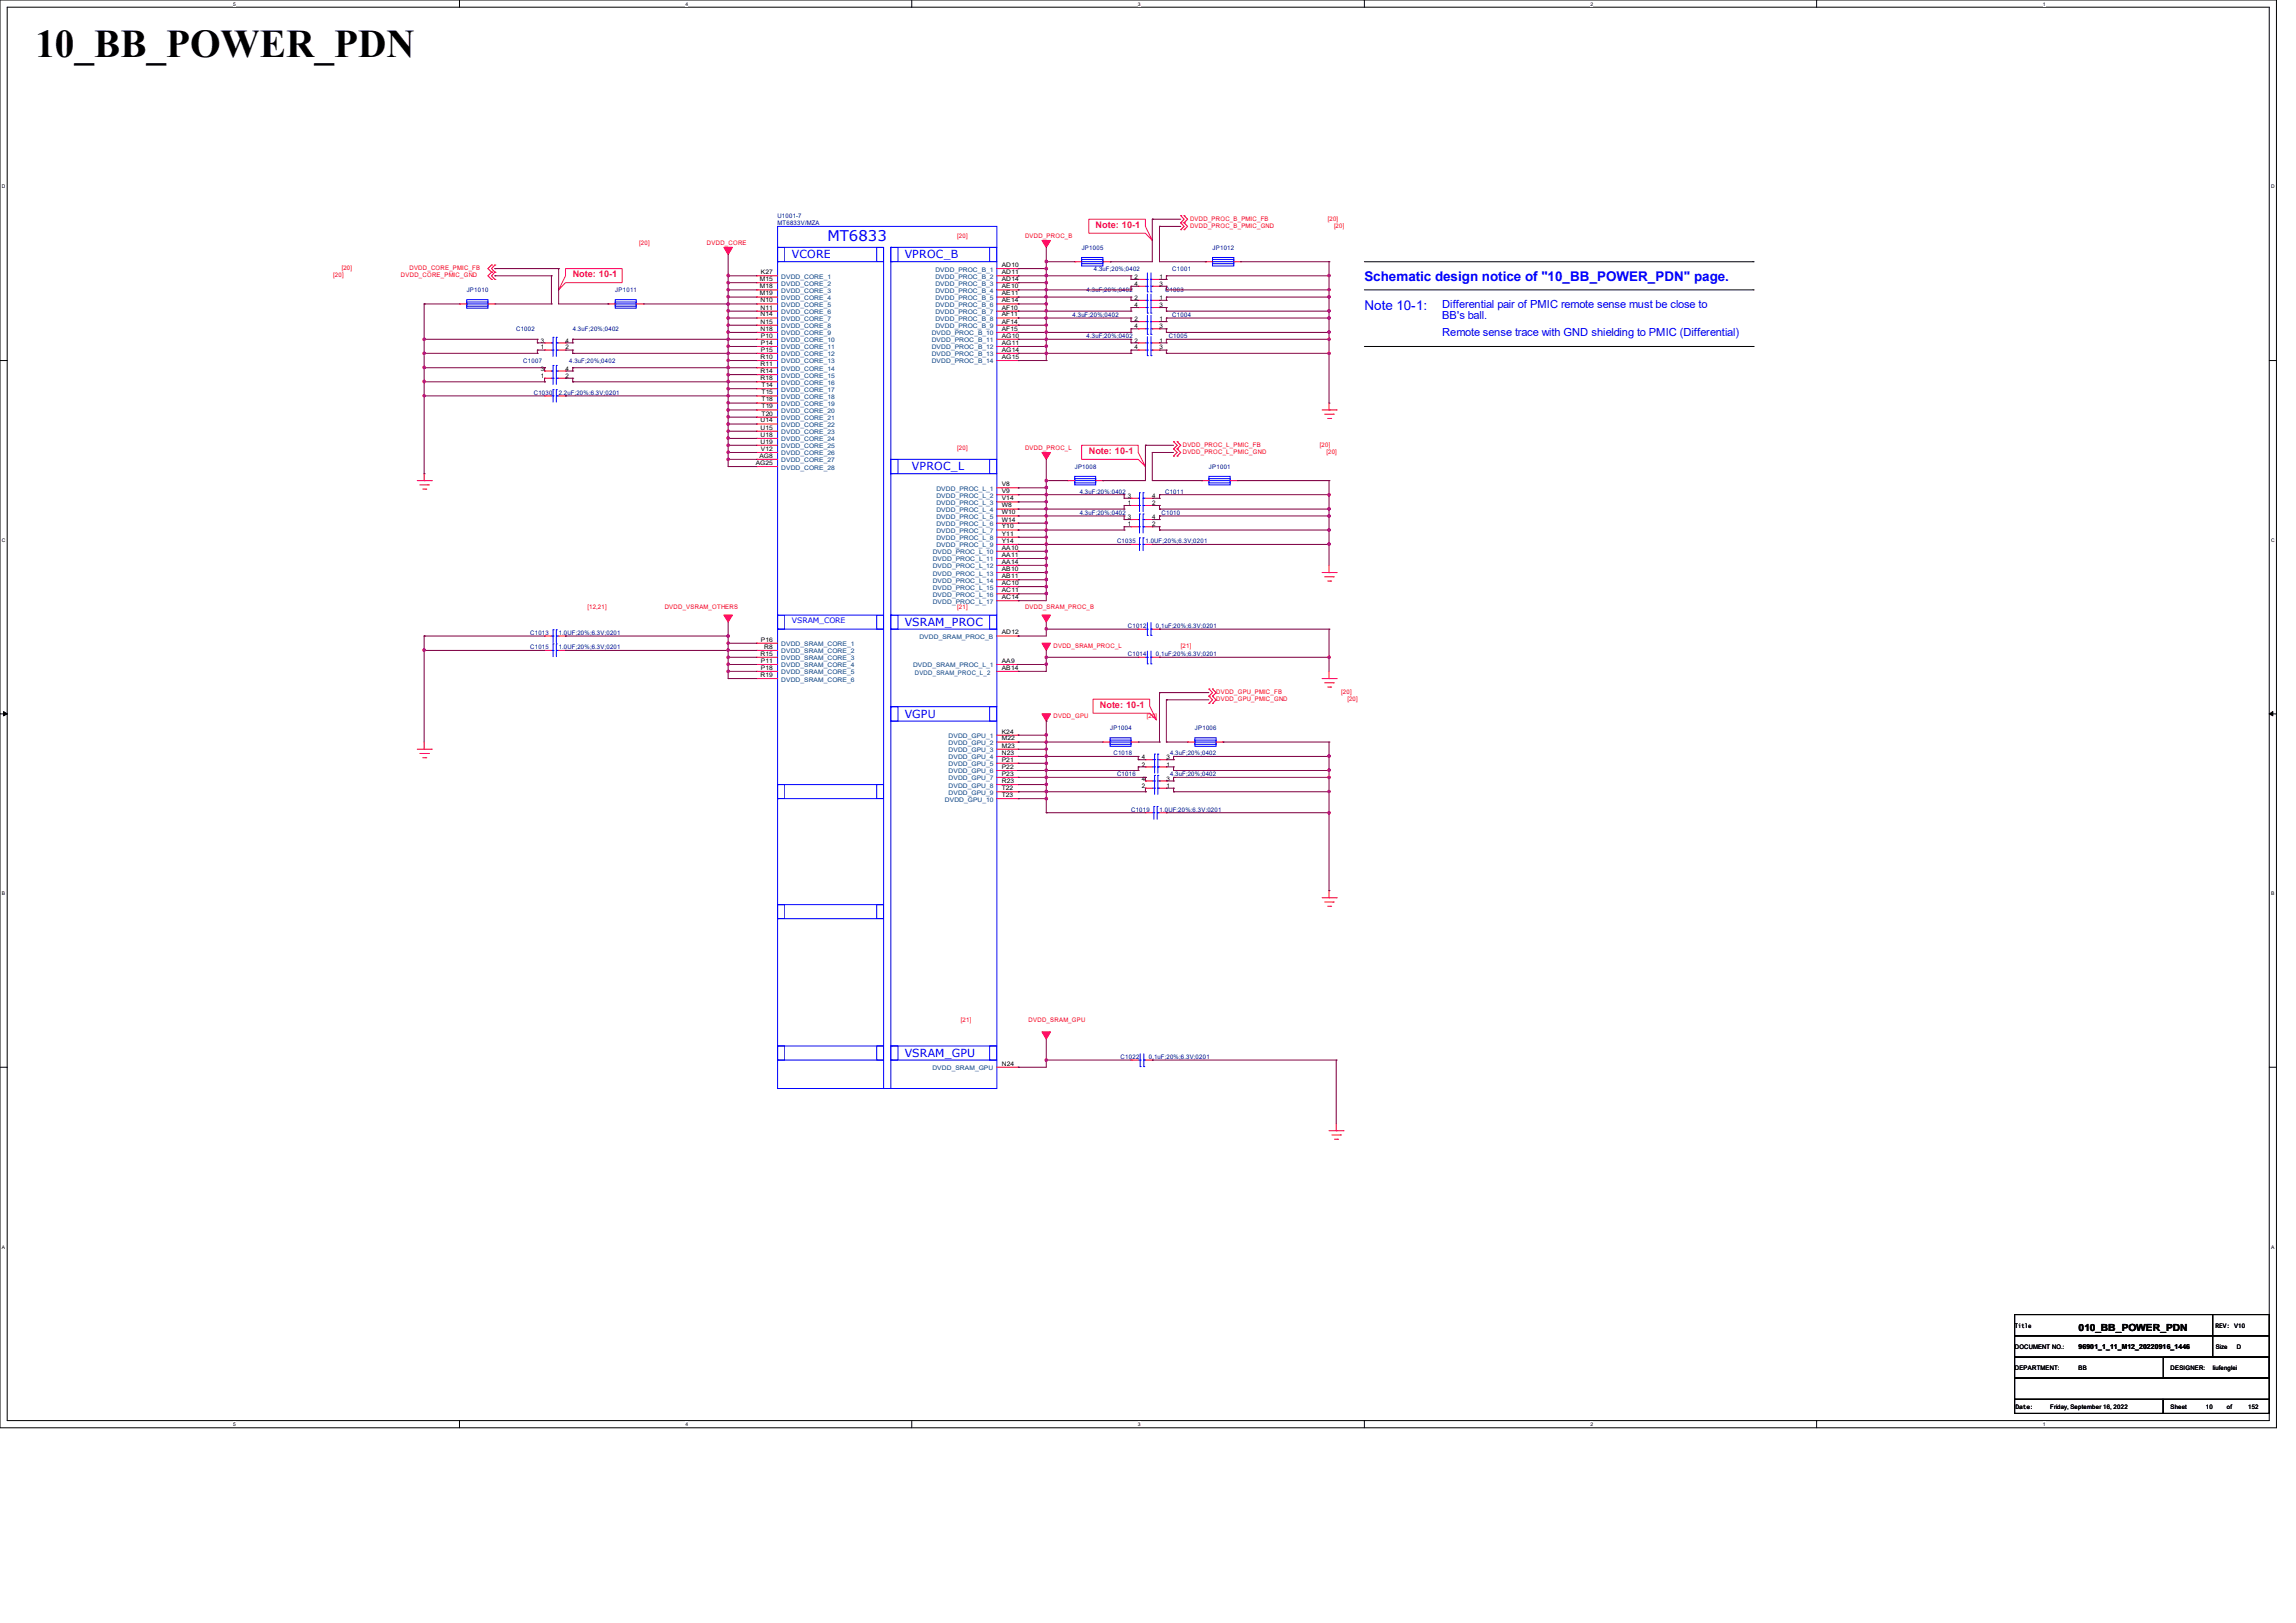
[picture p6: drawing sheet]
<svg xmlns="http://www.w3.org/2000/svg" width="297mm" height="210mm" viewBox="0 0 297 210" stroke-linecap="round" stroke-linejoin="round" font-family="sans-serif">
<defs><g id="words">
<text font-size="5.1" x="4.6" y="7.4">10_BB_POWER_PDN</text>
<text font-size="1.9" fill="#00f" x="107" y="31.2">MT6833</text>
<g font-size="1.7" fill="#00f">
<text x="176.5" y="36.4">Schematic design notice of &quot;10_BB_POWER_PDN&quot; page.</text>
<text x="176.5" y="40">Note 10-1:</text>
</g>
<g font-size="1.4" fill="#00f">
<text x="102.4" y="33.4">VCORE</text>
<text x="117" y="33.4">VPROC_B</text>
<text x="186.6" y="39.8">Differential pair of PMIC remote sense must be close to</text>
<text x="186.6" y="41.3">BB's ball.</text>
<text x="186.6" y="43.4">Remote sense trace with GND shielding to PMIC (Differential)</text>
<text x="118" y="60.9">VPROC_L</text>
<text x="117" y="81">VSRAM_PROC</text>
<text x="117" y="92.9">VGPU</text>
<text x="117" y="136.8">VSRAM_GPU</text>
</g>
<text font-size="1.3" x="268.9" y="172.2">010_BB_POWER_PDN</text>
<g font-size="1.2" fill="#ff0080">
<text x="141.7" y="29.5">Note: 10-1</text>
<text x="74.1" y="35.9">Note: 10-1</text>
<text x="140.8" y="58.7">Note: 10-1</text>
<text x="142.3" y="91.6">Note: 10-1</text>
</g>
<text font-size="1" fill="#00f" x="102.4" y="80.6">VSRAM_CORE</text>
<text font-size=".9" x="268.9" y="174.5">96901_1_11_M12_20220916_1446</text>
<g font-size=".8" fill="#000080">
<text x="100.6" y="28.2">U1001-7</text>
<text x="100.6" y="29.1">MT6833V/MZA</text>
<text x="139.9" y="32.3">JP1005</text>
<text x="141.5" y="35.1">4.3uF;20%;0402</text>
<text x="151.6" y="35.1">C1001</text>
<text x="156.9" y="32.3">JP1012</text>
<text x="60.4" y="37.8">JP1010</text>
<text x="79.6" y="37.8">JP1011</text>
<text x="138.7" y="41">4.3uF;20%;0402</text>
<text x="140.6" y="37.8">4.3uF;20%;0402</text>
<text x="150.7" y="37.8">C1003</text>
<text x="151.6" y="41">C1004</text>
<text x="66.8" y="42.8">C1002</text>
<text x="67.7" y="46.9">C1007</text>
<text x="73.6" y="46.9">4.3uF;20%;0402</text>
<text x="74.1" y="42.8">4.3uF;20%;0402</text>
<text x="140.6" y="43.8">4.3uF;20%;0402</text>
<text x="151.2" y="43.8">C1005</text>
<text x="69.1" y="51.1">C1030</text>
<text x="72.3" y="51.1">2.2uF;20%;6.3V;0201</text>
<text x="139" y="60.7">JP1008</text>
<text x="139.7" y="63.9">4.3uF;20%;0402</text>
<text x="150.7" y="63.9">C1011</text>
<text x="156.4" y="60.7">JP1001</text>
<text x="139.7" y="66.6">4.3uF;20%;0402</text>
<text x="144.5" y="70.3">C1035</text>
<text x="148.2" y="70.3">1.0UF;20%;6.3V;0201</text>
<text x="150.3" y="66.6">C1010</text>
<text x="68.6" y="82.2">C1013</text>
<text x="68.6" y="84">C1015</text>
<text x="72.3" y="82.2">1.0UF;20%;6.3V;0201</text>
<text x="72.3" y="84">1.0UF;20%;6.3V;0201</text>
<text x="145.9" y="81.2">C1012</text>
<text x="149.5" y="81.2">0.1uF;20%;6.3V;0201</text>
<text x="145.9" y="84.9">C1014</text>
<text x="149.5" y="84.9">0.1uF;20%;6.3V;0201</text>
<text x="143.6" y="94.5">JP1004</text>
<text x="154.6" y="94.5">JP1006</text>
<text x="144" y="97.7">C1018</text>
<text x="144.5" y="100.5">C1016</text>
<text x="151.4" y="97.7">4.3uF;20%;0402</text>
<text x="151.4" y="100.5">4.3uF;20%;0402</text>
<text x="146.3" y="105">C1019</text>
<text x="150" y="105">1.0UF;20%;6.3V;0201</text>
<text x="145" y="137">C1022</text>
<text x="148.6" y="137">0.1uF;20%;6.3V;0201</text>
</g>
<g font-size=".8" fill="#f00">
<text x="153.9" y="28.6">DVDD_PROC_B_PMIC_FB</text>
<text x="153.9" y="29.5">DVDD_PROC_B_PMIC_GND</text>
<text x="171.8" y="28.6">[20]</text>
<text x="172.6" y="29.5">[20]</text>
<text x="43.1" y="35.9">[20]</text>
<text x="44.2" y="35">[20]</text>
<text x="51.9" y="35.9">DVDD_CORE_PMIC_GND</text>
<text x="53" y="35">DVDD_CORE_PMIC_FB</text>
<text x="82.7" y="31.7">[20]</text>
<text x="91.4" y="31.7">DVDD_CORE</text>
<text x="123.8" y="30.8">[20]</text>
<text x="132.6" y="30.8">DVDD_PROC_B</text>
<text x="123.8" y="58.2">[20]</text>
<text x="132.6" y="58.2">DVDD_PROC_L</text>
<text x="153" y="57.8">DVDD_PROC_L_PMIC_FB</text>
<text x="153" y="58.8">DVDD_PROC_L_PMIC_GND</text>
<text x="170.7" y="57.8">[20]</text>
<text x="171.6" y="58.8">[20]</text>
<text x="76" y="78.8">[12,21]</text>
<text x="86" y="78.8">DVDD_VSRAM_OTHERS</text>
<text x="123.8" y="78.8">[21]</text>
<text x="132.6" y="78.8">DVDD_SRAM_PROC_B</text>
<text x="136.3" y="83.8">DVDD_SRAM_PROC_L</text>
<text x="152.7" y="83.8">[21]</text>
<text x="157.3" y="89.8">DVDD_GPU_PMIC_FB</text>
<text x="173.5" y="89.8">[20]</text>
<text x="136.3" y="93">DVDD_GPU</text>
<text x="148.3" y="93">[20]</text>
<text x="157.3" y="90.8">DVDD_GPU_PMIC_GND</text>
<text x="174.3" y="90.8">[20]</text>
<text x="124.3" y="132.2">[21]</text>
<text x="133.1" y="132.2">DVDD_SRAM_GPU</text>
</g>
<g font-size=".8">
<text x="98.4" y="35.5">K27</text>
<text x="129.6" y="34.5">AD10</text>
<text x="129.6" y="35.5">AD11</text>
<text x="98.3" y="36.4">M15</text>
<text x="98.3" y="37.3">M18</text>
<text x="98.3" y="38.2">M19</text>
<text x="98.4" y="39.1">N10</text>
<text x="98.4" y="40">N11</text>
<text x="98.4" y="40.9">N14</text>
<text x="98.4" y="41.9">N15</text>
<text x="129.6" y="36.4">AD14</text>
<text x="129.6" y="37.3">AE10</text>
<text x="129.6" y="38.2">AE11</text>
<text x="129.6" y="39.1">AE14</text>
<text x="129.6" y="40">AF10</text>
<text x="129.6" y="40.9">AF11</text>
<text x="129.6" y="41.9">AF14</text>
<text x="146.8" y="38.8">2</text>
<text x="146.8" y="39.8">4</text>
<text x="146.8" y="41.6">2</text>
<text x="146.8" y="36.1">2</text>
<text x="146.8" y="37">4</text>
<text x="150" y="38.8">1</text>
<text x="150" y="39.8">3</text>
<text x="150" y="41.6">1</text>
<text x="150" y="36.1">1</text>
<text x="150" y="37">3</text>
<text x="70" y="45.2">1</text>
<text x="70" y="44.3">3</text>
<text x="70" y="48">3</text>
<text x="73.2" y="45.2">2</text>
<text x="73.2" y="44.3">4</text>
<text x="73.2" y="48">4</text>
<text x="98.4" y="42.8">N18</text>
<text x="98.4" y="46.4">R10</text>
<text x="98.4" y="47.4">R11</text>
<text x="98.4" y="43.7">P10</text>
<text x="98.4" y="44.6">P14</text>
<text x="98.4" y="45.5">P15</text>
<text x="129.6" y="43.7">AG10</text>
<text x="129.6" y="44.6">AG11</text>
<text x="129.6" y="45.5">AG14</text>
<text x="129.6" y="42.8">AF15</text>
<text x="129.6" y="46.4">AG15</text>
<text x="146.8" y="44.3">2</text>
<text x="146.8" y="45.2">4</text>
<text x="146.8" y="42.5">4</text>
<text x="150" y="44.3">1</text>
<text x="150" y="45.2">3</text>
<text x="150" y="42.5">3</text>
<text x="70" y="48.9">1</text>
<text x="73.2" y="48.9">2</text>
<text x="98.4" y="48.3">R14</text>
<text x="98.4" y="49.2">R18</text>
<text x="98.5" y="50.1">T14</text>
<text x="98.5" y="51">T15</text>
<text x="98.5" y="51.9">T18</text>
<text x="98.5" y="52.8">T19</text>
<text x="98.5" y="53.8">T20</text>
<text x="98.2" y="59.2">AG8</text>
<text x="98.4" y="54.7">U14</text>
<text x="98.4" y="55.6">U15</text>
<text x="98.4" y="56.5">U18</text>
<text x="98.4" y="57.4">U19</text>
<text x="98.4" y="58.3">V12</text>
<text x="97.8" y="60.2">AG25</text>
<text x="129.6" y="62.9">V8</text>
<text x="129.6" y="63.8">V9</text>
<text x="129.6" y="64.7">V14</text>
<text x="129.6" y="65.7">W8</text>
<text x="145.9" y="65.3">1</text>
<text x="145.9" y="64.4">3</text>
<text x="149.1" y="65.3">2</text>
<text x="149.1" y="64.4">4</text>
<text x="129.6" y="66.5">W10</text>
<text x="129.6" y="67.5">W14</text>
<text x="129.6" y="68.4">Y10</text>
<text x="129.6" y="69.3">Y11</text>
<text x="129.6" y="70.2">Y14</text>
<text x="129.6" y="71.1">AA10</text>
<text x="145.9" y="68.1">1</text>
<text x="145.9" y="67.2">3</text>
<text x="149.1" y="68.1">2</text>
<text x="149.1" y="67.2">4</text>
<text x="129.6" y="72.1">AA11</text>
<text x="129.6" y="76.6">AC11</text>
<text x="129.6" y="72.9">AA14</text>
<text x="129.6" y="73.9">AB10</text>
<text x="129.6" y="74.8">AB11</text>
<text x="129.6" y="77.5">AC14</text>
<text x="129.6" y="75.7">AC10</text>
<text x="98.4" y="83">P16</text>
<text x="98.9" y="83.9">R8</text>
<text x="129.6" y="82.1">AD12</text>
<text x="98.4" y="84.8">R15</text>
<text x="98.4" y="87.6">R19</text>
<text x="98.4" y="85.8">P11</text>
<text x="98.4" y="86.7">P18</text>
<text x="129.6" y="85.8">AA9</text>
<text x="129.6" y="86.7">AB14</text>
<text x="129.6" y="94.9">K24</text>
<text x="129.6" y="95.8">M22</text>
<text x="129.6" y="96.7">M23</text>
<text x="129.6" y="97.7">N23</text>
<text x="129.6" y="99.5">P22</text>
<text x="129.6" y="100.4">P23</text>
<text x="129.6" y="101.3">R23</text>
<text x="129.6" y="98.6">P21</text>
<text x="147.7" y="99.2">2</text>
<text x="147.7" y="98.3">4</text>
<text x="147.7" y="101.9">2</text>
<text x="147.7" y="101">4</text>
<text x="150.9" y="99.2">1</text>
<text x="150.9" y="98.3">3</text>
<text x="150.9" y="101.9">1</text>
<text x="150.9" y="101">3</text>
<text x="129.6" y="102.2">T22</text>
<text x="129.6" y="103.1">T23</text>
<text x="129.6" y="137.9">N24</text>
<text x="260.6" y="171.8">Title</text>
<text x="286.6" y="171.8">REV: V10</text>
<text x="260.6" y="174.5">DOCUMENT NO.:</text>
<text x="260.6" y="177.3">DEPARTMENT:</text>
<text x="268.9" y="177.3">BB</text>
<text x="280.8" y="177.3">DESIGNER:</text>
<text x="286.2" y="177.3">liufenglei</text>
<text x="286.6" y="174.5">Size</text>
<text x="289.4" y="174.5">D</text>
<text x="260.7" y="182.4">Date:</text>
<text x="265.2" y="182.4">Friday, September 16, 2022</text>
<text x="280.8" y="182.4">Sheet</text>
<text x="285.3" y="182.4">10</text>
<text x="288.1" y="182.4">of</text>
<text x="290.8" y="182.4">152</text>
</g>
<g font-size=".8" fill="#004080">
<text x="121" y="35.1">DVDD_PROC_B_1</text>
<text x="101.1" y="36.1">DVDD_CORE_1</text>
<text x="101.1" y="37">DVDD_CORE_2</text>
<text x="101.1" y="37.9">DVDD_CORE_3</text>
<text x="101.1" y="38.8">DVDD_CORE_4</text>
<text x="101.1" y="39.7">DVDD_CORE_5</text>
<text x="101.1" y="40.6">DVDD_CORE_6</text>
<text x="101.1" y="41.5">DVDD_CORE_7</text>
<text x="121" y="36.1">DVDD_PROC_B_2</text>
<text x="121" y="37">DVDD_PROC_B_3</text>
<text x="121" y="37.9">DVDD_PROC_B_4</text>
<text x="121" y="38.8">DVDD_PROC_B_5</text>
<text x="121" y="39.7">DVDD_PROC_B_6</text>
<text x="121" y="40.6">DVDD_PROC_B_7</text>
<text x="121" y="41.5">DVDD_PROC_B_8</text>
<text x="101.1" y="42.5">DVDD_CORE_8</text>
<text x="101.1" y="43.4">DVDD_CORE_9</text>
<text x="101.1" y="44.3">DVDD_CORE_10</text>
<text x="101.1" y="45.2">DVDD_CORE_11</text>
<text x="101.1" y="46.1">DVDD_CORE_12</text>
<text x="101.1" y="47">DVDD_CORE_13</text>
<text x="101.1" y="48">DVDD_CORE_14</text>
<text x="120.5" y="44.3">DVDD_PROC_B_11</text>
<text x="120.5" y="45.2">DVDD_PROC_B_12</text>
<text x="120.5" y="46.1">DVDD_PROC_B_13</text>
<text x="120.5" y="43.4">DVDD_PROC_B_10</text>
<text x="120.5" y="47">DVDD_PROC_B_14</text>
<text x="121" y="42.5">DVDD_PROC_B_9</text>
<text x="101.1" y="48.9">DVDD_CORE_15</text>
<text x="101.1" y="49.8">DVDD_CORE_16</text>
<text x="101.1" y="50.7">DVDD_CORE_17</text>
<text x="101.1" y="51.6">DVDD_CORE_18</text>
<text x="101.1" y="52.5">DVDD_CORE_19</text>
<text x="101.1" y="53.4">DVDD_CORE_20</text>
<text x="101.1" y="55.2">DVDD_CORE_22</text>
<text x="101.1" y="56.2">DVDD_CORE_23</text>
<text x="101.1" y="57.1">DVDD_CORE_24</text>
<text x="101.1" y="58">DVDD_CORE_25</text>
<text x="101.1" y="58.9">DVDD_CORE_26</text>
<text x="101.1" y="59.8">DVDD_CORE_27</text>
<text x="101.1" y="54.4">DVDD_CORE_21</text>
<text x="101.1" y="60.7">DVDD_CORE_28</text>
<text x="121.1" y="63.5">DVDD_PROC_L_1</text>
<text x="121.1" y="64.4">DVDD_PROC_L_2</text>
<text x="121.1" y="65.3">DVDD_PROC_L_3</text>
<text x="120.7" y="71.7">DVDD_PROC_L_10</text>
<text x="121.1" y="66.3">DVDD_PROC_L_4</text>
<text x="121.1" y="67.1">DVDD_PROC_L_5</text>
<text x="121.1" y="68.1">DVDD_PROC_L_6</text>
<text x="121.1" y="69">DVDD_PROC_L_7</text>
<text x="121.1" y="69.9">DVDD_PROC_L_8</text>
<text x="121.1" y="70.8">DVDD_PROC_L_9</text>
<text x="120.7" y="72.6">DVDD_PROC_L_11</text>
<text x="120.7" y="77.2">DVDD_PROC_L_16</text>
<text x="120.7" y="73.5">DVDD_PROC_L_12</text>
<text x="120.7" y="74.5">DVDD_PROC_L_13</text>
<text x="120.7" y="75.4">DVDD_PROC_L_14</text>
<text x="120.7" y="76.3">DVDD_PROC_L_15</text>
<text x="101.1" y="83.6">DVDD_SRAM_CORE_1</text>
<text x="118.9" y="82.7">DVDD_SRAM_PROC_B</text>
<text x="120.7" y="78.1">DVDD_PROC_L_17</text>
<text x="101.1" y="86.4">DVDD_SRAM_CORE_4</text>
<text x="101.1" y="84.5">DVDD_SRAM_CORE_2</text>
<text x="101.1" y="85.4">DVDD_SRAM_CORE_3</text>
<text x="101.1" y="88.2">DVDD_SRAM_CORE_6</text>
<text x="101.1" y="87.2">DVDD_SRAM_CORE_5</text>
<text x="118.1" y="86.4">DVDD_SRAM_PROC_L_1</text>
<text x="118.3" y="87.4">DVDD_SRAM_PROC_L_2</text>
<text x="122.7" y="95.5">DVDD_GPU_1</text>
<text x="122.7" y="96.4">DVDD_GPU_2</text>
<text x="122.7" y="97.3">DVDD_GPU_3</text>
<text x="122.7" y="98.3">DVDD_GPU_4</text>
<text x="122.7" y="100.1">DVDD_GPU_6</text>
<text x="122.7" y="101">DVDD_GPU_7</text>
<text x="122.7" y="101.9">DVDD_GPU_8</text>
<text x="122.7" y="99.1">DVDD_GPU_5</text>
<text x="122.2" y="103.7">DVDD_GPU_10</text>
<text x="122.7" y="102.8">DVDD_GPU_9</text>
<text x="120.6" y="138.5">DVDD_SRAM_GPU</text>
</g>
<g font-size=".6">
<text x="30.2" y=".7">5</text>
<text x="88.7" y=".7">4</text>
<text x="147.2" y=".7">3</text>
<text x="205.7" y=".7">2</text>
<text x="264.2" y=".7">1</text>
<text x=".3" y="24.4">D</text>
<text x="293.8" y="24.4">D</text>
<text x=".3" y="70.1">C</text>
<text x="293.8" y="70.1">C</text>
<text x=".3" y="115.8">B</text>
<text x="293.8" y="115.8">B</text>
<text x=".3" y="161.5">A</text>
<text x="293.8" y="161.5">A</text>
<text x="30.2" y="184.5">5</text>
<text x="88.7" y="184.5">4</text>
<text x="147.2" y="184.5">3</text>
<text x="205.7" y="184.5">2</text>
<text x="264.2" y="184.5">1</text>
</g>
</g></defs>
<path d="M0 0h294.5v184.7h-294.5zM.9 .9h292.6v182.9h-292.6z" fill="none" stroke="#000" stroke-width=".13"/>
<g fill="#fff">
<path d="M30.2 .1h.3v.7h-.3z"/>
<path d="M30.2 183.9h.3v.8h-.3z"/>
</g>
<path d="M59.4 0v.9M59.4 183.8v.9" fill="none" stroke="#000" stroke-width=".13"/>
<g fill="#fff">
<path d="M88.7 .1h.3v.7h-.3z"/>
<path d="M88.7 183.9h.3v.8h-.3z"/>
</g>
<path d="M117.9 0v.9M117.9 183.8v.9" fill="none" stroke="#000" stroke-width=".13"/>
<g fill="#fff">
<path d="M147.2 .1h.3v.7h-.3z"/>
<path d="M147.2 183.9h.3v.8h-.3z"/>
</g>
<path d="M176.5 0v.9M176.5 183.8v.9" fill="none" stroke="#000" stroke-width=".13"/>
<g fill="#fff">
<path d="M205.7 .1h.4v.7h-.4z"/>
<path d="M205.7 183.9h.4v.8h-.4z"/>
</g>
<path d="M235 0v.9M235 183.8v.9" fill="none" stroke="#000" stroke-width=".13"/>
<g fill="#fff">
<path d="M264.2 .1h.4v.7h-.4z"/>
<path d="M264.2 183.9h.4v.8h-.4z"/>
<path d="M.3 23.8h.4v.7h-.4z"/>
<path d="M293.8 23.8h.5v.7h-.5z"/>
<path d="M.3 69.5h.4v.7h-.4z"/>
<path d="M293.8 69.5h.5v.7h-.5z"/>
</g>
<path d="M0 46.7h.9M293.5 46.7h1" fill="none" stroke="#000" stroke-width=".13"/>
<g fill="#fff">
<path d="M.3 115.2h.4v.8h-.4z"/>
<path d="M293.8 115.2h.4v.8h-.4z"/>
</g>
<path d="M0 92.4h.9M293.5 92.4h1" fill="none" stroke="#000" stroke-width=".13"/>
<path d="M.5 92.1l.4 .3-.4 .2zM293.5 92.4l.5-.3v.5z" fill="#000" stroke="#000" stroke-width=".13"/>
<g fill="#fff">
<path d="M.3 161h.3v.7h-.3z"/>
<path d="M293.8 161h.4v.7h-.4z"/>
</g>
<g fill="none" stroke="#000" stroke-width=".13">
<path d="M176.5 33.9h50.3M176.5 37.5h50.3M226.8 33.9h.1M226.8 37.5h.1M176.5 44.8h50.3M226.8 44.8h.1M0 138.1h.9M293.5 138.1h1M260.6 170.1h25.6v2.7h-25.6zM260.6 172.8h25.6v2.8h-25.6zM260.6 178.3h32.9v2.8h-32.9zM260.6 175.6h32.9v2.7h-32.9z"/>
<path d="M279.8 175.6h13.7v2.7h-13.7zM286.2 170.1h7.3v2.7h-7.3zM286.2 172.8h7.3v2.8h-7.3zM260.6 181.1h19.2v1.8h-19.2zM279.8 181.1h13.7v1.8h-13.7z"/>
</g>
<path d="M73.2 34.8h7.3v1.8h-7.3l-.9 .9 .9-1.8zM140.8 28.4h7.4v.9l.9 1.8-.9-.9h-7.4zM139.9 57.6h7.3v.9l1 1.9-1-1h-7.3zM141.4 90.5h7.3v.9l.9 1.8-.9-.9h-7.3z" fill="none" stroke="#ff0080" stroke-width=".13"/>
<g fill="none" stroke="#f00" stroke-width=".13">
<path d="M59.4 39.3h.1M59.4 39.3h1M63.1 39.3h.9M63.6 34.3h.1M63.6 35.2h.1M63.6 36.2h.1M63.6 34.3l-.5 .5 .5 .4M63.6 35.2l-.5 .5 .5 .5M64 34.3h.1M64 35.2h.1M64 36.2h.1M64 39.3h.1"/>
<path d="M64 34.3l-.4 .5 .4 .4M64 35.2l-.4 .5 .4 .5M78.7 39.3h.1M78.7 39.3h.9M82.3 39.3h.9M83.2 39.3h.1M97.9 35.7h.1M97.9 36.6h.1M97.9 37.5h.1M97.9 38.4h.1M97.9 39.3h.1M97.9 39.3h2.7"/>
<path d="M97.9 35.7h2.7M97.9 36.6h2.7M97.9 37.5h2.7M97.9 38.4h2.7M128.9 39.3h2.8M128.9 35.7h2.8M128.9 34.8h2.8M128.9 36.6h2.8M128.9 37.5h2.8M128.9 38.4h2.8M131.7 34.8h.1M131.7 35.7h.1"/>
<path d="M131.7 36.6h.1M131.7 37.5h.1M131.7 38.4h.1M131.7 39.3h.1M139 33.9h.1M139 33.9h.9M142.7 33.9h.9M143.6 33.9h.1M147.2 38.9h.1M147.2 39.8h.1M147.2 36.2h.1M147.2 37h.1"/>
<path d="M147.2 38.9h1M147.2 39.8h1M147.2 36.2h1M147.2 37h1M149.1 38.9h.9M149.1 39.8h.9M149.1 36.2h.9M149.1 37h.9M150 38.9h.1M150 39.8h.1M150 36.2h.1M150 37h.1"/>
<path d="M152.7 28.8h.1M152.7 27.9h.1M152.7 29.7h.1M152.7 27.9l.5 .5-.5 .4M152.7 28.8l.5 .5-.5 .4M153.2 28.8h.1M153.2 27.9h.1M153.2 29.7h.1M153.2 27.9l.4 .5-.4 .4M153.2 28.8l.4 .5-.4 .4M155.9 33.9h.1M155.9 33.9h.9"/>
<path d="M159.6 33.9h.9M160.5 33.9h.1M70.4 51.2h.1M70.4 45.3h.1M70.4 44.4h.1M70.4 48.9h.1M70.4 48h.1M70.4 44.4h.9M70.4 45.3h.9M70.4 51.2h.9M70.4 48.9h.9M70.4 48h.9"/>
<path d="M72.3 44.4h.9M72.3 45.3h.9M72.3 51.2h.9M72.3 48.9h.9M72.3 48h.9M73.2 51.2h.1M73.2 45.3h.1M73.2 44.4h.1M73.2 48.9h.1M73.2 48h.1M97.9 40.3h.1M97.9 41.1h.1"/>
<path d="M97.9 42.1h.1M97.9 43h.1M97.9 43.9h.1M97.9 44.8h.1M97.9 45.7h.1M97.9 46.7h.1M97.9 47.6h.1M97.9 48.5h.1M97.9 49.4h.1M97.9 50.3h.1M97.9 51.2h.1M97.9 52.2h.1"/>
<path d="M97.9 53h.1M97.9 54.9h.1M97.9 55.8h.1M97.9 56.7h.1M97.9 57.6h.1M97.9 58.5h.1M97.9 59.4h.1M97.9 54h.1M97.9 53h2.7M97.9 51.2h2.7M97.9 40.3h2.7M97.9 41.1h2.7"/>
<path d="M97.9 42.1h2.7M97.9 43h2.7M97.9 43.9h2.7M97.9 44.8h2.7M97.9 45.7h2.7M97.9 46.7h2.7M97.9 47.6h2.7M97.9 48.5h2.7M97.9 49.4h2.7M97.9 50.3h2.7M97.9 52.2h2.7M97.9 54.9h2.7"/>
<path d="M97.9 55.8h2.7M97.9 56.7h2.7M97.9 57.6h2.7M97.9 58.5h2.7M97.9 59.4h2.7M97.9 54h2.7M128.9 40.3h2.8M128.9 41.1h2.8M128.9 42.1h2.8M128.9 43h2.8M128.9 43.9h2.8M128.9 44.8h2.8"/>
<path d="M128.9 45.7h2.8M128.9 46.7h2.8M131.7 40.3h.1M131.7 41.1h.1M131.7 42.1h.1M131.7 43.9h.1M131.7 44.8h.1M131.7 45.7h.1M131.7 43h.1M131.7 46.7h.1M147.2 44.4h.1M147.2 45.3h.1"/>
<path d="M147.2 41.6h.1M147.2 42.5h.1M147.2 44.4h1M147.2 45.3h1M147.2 41.6h1M147.2 42.5h1M149.1 44.4h.9M149.1 45.3h.9M149.1 41.6h.9M149.1 42.5h.9M150 44.4h.1M150 45.3h.1"/>
<path d="M150 41.6h.1M150 42.5h.1M151.8 58.1h.1M151.8 57.1h.1M151.8 59h.1M151.8 57.1l.5 .5-.5 .5M151.8 58.1l.5 .4-.5 .5M152.3 58.1h.1M152.3 57.1h.1M152.3 59h.1M152.3 57.1l.4 .5-.4 .5M152.3 58.1l.4 .4-.4 .5"/>
<path d="M171 53h1.8M171.4 53.6h1.1M171.7 54.1h.4M171.9 53h.1M171.9 52.2v.8M172.1 54.1h.1M172.5 53.6h.1M172.8 53h.1M54 62.2h1.8M54.3 62.7h1.1M54.7 63.3h.4M54.9 62.2h.1"/>
<path d="M54.9 61.3v.9M55.1 63.3h.1M55.4 62.7h.1M55.8 62.2h.1M97.9 60.4h.1M97.9 60.4h2.7M128.9 74.1h2.8M128.9 63.1h2.8M128.9 64h2.8M128.9 64.9h2.8M128.9 65.9h2.8M128.9 66.8h2.8"/>
<path d="M128.9 67.7h2.8M128.9 68.6h2.8M128.9 69.5h2.8M128.9 70.4h2.8M128.9 71.3h2.8M128.9 72.3h2.8M128.9 76.8h2.8M128.9 73.2h2.8M128.9 75h2.8M128.9 77.7h2.8M128.9 75.9h2.8M131.7 63.1h.1"/>
<path d="M131.7 64h.1M131.7 64.9h.1M131.7 65.9h.1M131.7 66.8h.1M131.7 67.7h.1M131.7 68.6h.1M131.7 69.5h.1M131.7 70.4h.1M131.7 71.3h.1M131.7 72.3h.1M131.7 76.8h.1M131.7 73.2h.1"/>
<path d="M131.7 74.1h.1M131.7 75h.1M131.7 77.7h.1M131.7 75.9h.1M138.1 62.2h.1M138.1 62.2h.9M141.7 62.2h1M142.7 62.2h.1M146.3 68.2h.1M146.3 67.2h.1M146.3 65.4h.1M146.3 64.5h.1"/>
<path d="M146.3 70.4h.1M146.3 68.2h.9M146.3 67.2h.9M146.3 65.4h.9M146.3 64.5h.9M146.3 70.4h.9M148.2 68.2h.9M148.2 67.2h.9M148.2 65.4h.9M148.2 64.5h.9M148.2 70.4h.9M149.1 68.2h.1"/>
<path d="M149.1 67.2h.1M149.1 65.4h.1M149.1 64.5h.1M149.1 70.4h.1M155.4 62.2h.1M155.4 62.2h1M159.1 62.2h.9M160 62.2h.1M171 74.1h1.8M171.4 74.6h1.1M171.7 75.2h.4M171.9 74.1h.1"/>
<path d="M171.9 73.2v.9M172.1 75.2h.1M172.5 74.6h.1M172.8 74.1h.1M54 96.9h1.8M54.3 97.5h1.1M54.7 98h.4M54.9 96.9h.1M54.9 96v.9M55.1 98h.1M55.4 97.5h.1M55.8 96.9h.1"/>
<path d="M70.4 82.3h.1M70.4 84.2h.1M70.4 82.3h.9M70.4 84.2h.9M72.3 82.3h.9M72.3 84.2h.9M73.2 82.3h.1M73.2 84.2h.1M97.9 86h.1M97.9 83.2h.1M97.9 84.2h.1M97.9 85h.1"/>
<path d="M97.9 87.8h.1M97.9 86.9h.1M97.9 87.8h2.7M97.9 85h2.7M97.9 84.2h2.7M97.9 86h2.7M97.9 83.2h2.7M97.9 86.9h2.7M128.9 96.9h2.8M128.9 96h2.8M128.9 82.3h2.8M128.9 86h2.8"/>
<path d="M128.9 95.1h2.8M128.9 97.9h2.8M128.9 99.7h2.8M128.9 86.9h2.8M128.9 98.8h2.8M131.7 95.1h.1M131.7 82.3h.1M131.7 86h.1M131.7 96h.1M131.7 96.9h.1M131.7 97.9h.1M131.7 99.7h.1"/>
<path d="M131.7 86.9h.1M131.7 98.8h.1M142.7 96h.1M142.7 96h.9M146.3 96h.9M147.2 96h.1M147.2 81.4h.1M147.2 85h.1M147.2 81.4h1M147.2 85h1M148.2 99.2h.1M148.2 98.3h.1"/>
<path d="M148.2 99.2h.9M148.2 98.3h.9M149.1 81.4h.9M149.1 85h.9M150 81.4h.1M150 85h.1M150 99.2h.9M150 98.3h.9M150.9 99.2h.1M150.9 98.3h.1M153.6 96h.1M153.6 96h1"/>
<path d="M156.4 89.2h.1M156.4 90.1h.1M156.4 91h.1M156.4 89.2l.4 .4-.4 .5M156.4 90.1l.4 .5-.4 .4M156.8 89.2h.1M156.8 90.1h.1M156.8 91h.1M156.8 89.2l.5 .4-.5 .5M156.8 90.1l.5 .5-.5 .4M157.3 96h.9M158.2 96h.1"/>
<path d="M171 87.8h1.8M171.4 88.3h1.1M171.7 88.9h.4M171.9 87.8h.1M171.9 86.9v.9M172.1 88.9h.1M172.5 88.3h.1M172.8 87.8h.1M128.9 100.6h2.8M128.9 101.5h2.8M128.9 102.4h2.8M128.9 103.3h2.8"/>
<path d="M131.7 100.6h.1M131.7 101.5h.1M131.7 102.4h.1M131.7 103.3h.1M148.2 105.2h.1M148.2 102h.1M148.2 101h.1M148.2 105.2h.9M148.2 102h.9M148.2 101h.9M150 105.2h.9M150 102h.9"/>
<path d="M150 101h.9M150.9 105.2h.1M150.9 102h.1M150.9 101h.1M171 116.2h1.8M171.4 116.7h1.1M171.7 117.3h.4M171.9 116.2h.1M171.9 115.2v1M172.1 117.3h.1M172.5 116.7h.1M172.8 116.2h.1"/>
<path d="M128.9 138.1h2.8M131.7 138.1h.1M146.3 137.2h.1M146.3 137.2h.9M148.2 137.2h.9M149.1 137.2h.1M171.9 146.3h1.8M172.3 146.9h1.1M172.6 147.4h.4M172.8 146.3h.1M172.8 145.4v.9M173 147.4h.1"/>
<path d="M173.4 146.9h.1M173.7 146.3h.1"/>
</g>
<g fill="#f00" stroke="#f00" stroke-width=".13">
<path d="M93.6 32h1.1l-.5 .9z" fill-rule="evenodd"/>
<path d="M93.6 79.6h1.1l-.5 .9z" fill-rule="evenodd"/>
<path d="M134.8 31.1h1.1l-.6 .9z" fill-rule="evenodd"/>
<path d="M134.8 58.5h1.1l-.6 .9z" fill-rule="evenodd"/>
<path d="M134.8 79.6h1.1l-.6 .9z" fill-rule="evenodd"/>
<path d="M134.8 83.2h1.1l-.6 1z" fill-rule="evenodd"/>
<path d="M134.8 92.4h1.1l-.6 .9z" fill-rule="evenodd"/>
<path d="M134.8 133.5h1.1l-.6 1z" fill-rule="evenodd"/>
</g>
<g fill="none" stroke="#00f" stroke-width=".13">
<path d="M60.4 39.1h2.7v.5h-2.7zM60.4 38.8h2.7v1.1h-2.7zM60.4 39.3h.1M60.4 39.3h2.7M79.6 39.1h2.7v.5h-2.7zM79.6 38.8h2.7v1.1h-2.7zM79.6 39.3h.1M79.6 39.3h2.7M100.6 29.3h28.3v111.5h-28.3zM100.6 32h.9v1.9h-.9zM100.6 32h.1M100.6 33.9h.1"/>
<path d="M100.6 33.9h13.7M100.6 32h13.7v108.8M113.4 32h.9v1.9h-.9zM115.2 32h1v1.9h-1zM115.2 33.9h.1M115.2 32h.1M115.2 33.9h13.7M115.2 32h13.7M115.2 32v108.8M128 32h.9v1.9h-.9zM139.9 33.6h2.8v.5h-2.8zM139.9 33.3h2.8v1.1h-2.8z"/>
<path d="M139.9 33.9h2.8M142.7 33.9h.1M148.2 38.9h.2M148.2 39.8h.2M148.2 36.2h.2M148.2 37h.2M148.4 38.9h.1M148.4 39.8h.1M148.4 37.8h.1M148.4 36.2h.1M148.4 37h.1M148.4 35.3v2.5"/>
<path d="M148.4 38.1v2.4M148.9 38.9h.1M148.9 36.2h.1M148.9 37.8h.1M148.9 35.3v2.5M148.9 38.1v2.4M148.9 38.9h.2M148.9 39.8h.2M148.9 36.2h.2M148.9 37h.2M149.1 39.8h.1M149.1 37h.1"/>
<path d="M156.8 33.6h2.8v.5h-2.8zM156.8 33.3h2.8v1.1h-2.8zM156.8 33.9h2.8M159.6 33.9h.1M71.3 44.4h.1M71.3 48h.1M71.3 44.4h.2M71.3 45.3h.2M71.3 51.2h.2M71.3 48.9h.2M71.3 48h.2M71.5 51.2h.1"/>
<path d="M71.5 50.4h.1M71.5 45.3h.1M71.5 43.6h.1M71.5 48.9h.1M71.5 47.3h.1M71.5 43.6v2.5M71.5 47.3v2.4M71.5 50.4v1.6M72 50.4h.1M72 51.2h.1M72 43.6h.1M72 45.3h.1"/>
<path d="M72 44.4h.1M72 47.3h.1M72 48.9h.1M72 48h.1M72 44.4h.3M72 45.3h.3M72 43.6v2.5M72 47.3v2.4M72 50.4v1.6M72 51.2h.3M72 48.9h.3M72 48h.3"/>
<path d="M115.2 59.4h1v1.9h-1zM115.2 59.4h.1M115.2 59.4h13.7M128 59.4h.9v1.9h-.9zM148.2 44.4h.2M148.2 45.3h.2M148.2 41.6h.2M148.2 42.5h.2M148.4 46h.1M148.4 44.4h.1M148.4 45.3h.1M148.4 40.5h.1"/>
<path d="M148.4 43.3h.1M148.4 41.6h.1M148.4 42.5h.1M148.4 40.8v2.5M148.4 43.6v2.4M148.9 44.4h.1M148.9 46h.1M148.9 40.5h.1M148.9 41.6h.1M148.9 43.3h.1M148.9 44.4h.2M148.9 40.8v2.5"/>
<path d="M148.9 43.6v2.4M148.9 45.3h.2M148.9 41.6h.2M148.9 42.5h.2M149.1 45.3h.1M149.1 42.5h.1M100.6 79.6h.9v1.8h-.9zM100.6 79.6h.1M100.6 79.6h13.7M113.4 79.6h.9v1.8h-.9zM115.2 79.6h1v1.8h-1zM115.2 79.6h.1"/>
<path d="M115.2 61.3h.1M115.2 79.6h13.7M115.2 61.3h13.7M128 79.6h.9v1.8h-.9zM139 61.9h2.7v.6h-2.7zM139 61.6h2.7v1.1h-2.7zM139 62.2h2.7M141.7 62.2h.1M147.2 67.2h.1M147.2 64.5h.1M147.2 68.2h.2M147.2 67.2h.2"/>
<path d="M147.2 65.4h.2M147.2 64.5h.2M147.2 70.4h.2M147.4 68.2h.1M147.4 66.5h.1M147.4 65.4h.1M147.4 63.8h.1M147.4 70.4h.1M147.4 69.6h.1M147.4 63.8v2.4M147.4 66.5v2.5M147.4 69.6v1.6"/>
<path d="M147.9 66.5h.1M147.9 68.2h.1M147.9 67.2h.1M147.9 63.8h.1M147.9 65.4h.1M147.9 64.5h.1M147.9 69.6h.1M147.9 70.4h.1M147.9 68.2h.3M147.9 63.8v2.4M147.9 66.5v2.5M147.9 69.6v1.6"/>
<path d="M147.9 67.2h.3M147.9 65.4h.3M147.9 64.5h.3M147.9 70.4h.3M156.4 61.9h2.7v.6h-2.7zM156.4 61.6h2.7v1.1h-2.7zM156.4 62.2h2.7M159.1 62.2h.1M71.3 82.3h.2M71.3 84.2h.2M71.5 82.3h.1M71.5 81.5h.1"/>
<path d="M71.5 84.2h.1M71.5 83.3h.1M71.5 81.5v1.6M71.5 83.3v1.7M72 81.5h.1M72 82.3h.1M72 83.3h.1M72 84.2h.1M72 82.3h.3M72 81.5v1.6M72 83.3v1.7M72 84.2h.3"/>
<path d="M100.6 81.4h.1M100.6 81.4h13.7M115.2 91.4h1v1.9h-1zM115.2 93.3h.1M115.2 91.4h.1M115.2 81.4h.1M115.2 81.4h13.7M115.2 93.3h13.7M115.2 91.4h13.7M128 91.4h.9v1.9h-.9zM143.6 95.8h2.7v.5h-2.7zM143.6 95.5h2.7v1.1h-2.7z"/>
<path d="M143.6 96h.1M143.6 96h2.7M148.2 81.4h.2M148.2 85h.2M148.4 82.2h.1M148.4 81.4h.1M148.4 85.9h.1M148.4 85h.1M148.4 80.6v1.6M148.4 84.2v1.7M148.9 81.4h.1M148.9 82.2h.1"/>
<path d="M148.9 85h.1M148.9 85.9h.1M148.9 80.6v1.6M148.9 84.2v1.7M148.9 81.4h.2M148.9 85h.2M149.1 99.2h.3M149.1 98.3h.3M149.4 97.6h.1M149.4 99.2h.1M149.4 98.3h.1M149.4 97.6v2.4"/>
<path d="M149.8 99.2h.1M149.8 97.6h.1M149.8 99.2h.2M149.8 97.6v2.4M149.8 98.3h.2M150 98.3h.1M154.6 95.8h2.7v.5h-2.7zM154.6 95.5h2.7v1.1h-2.7zM154.6 96h.1M154.6 96h2.7M100.6 117.1h.9v1.8h-.9zM100.6 101.5h.9v1.8h-.9z"/>
<path d="M100.6 118.9h.1M100.6 117.1h.1M100.6 103.3h.1M100.6 101.5h.1M100.6 118.9h13.7M100.6 117.1h13.7M100.6 103.3h13.7M100.6 101.5h13.7M113.4 117.1h.9v1.8h-.9zM113.4 101.5h.9v1.8h-.9zM149.1 105.2h.2M149.1 102h.3"/>
<path d="M149.1 101h.3M149.3 105.2h.1M149.3 104.4h.1M149.3 104.4v1.6M149.4 100.3h.1M149.4 102h.1M149.4 101h.1M149.4 100.3v2.5M149.7 104.4h.1M149.7 105.2h.1M149.7 105.2h.3M149.7 104.4v1.6"/>
<path d="M149.8 102h.1M149.8 100.3h.1M149.8 100.3v2.5M149.8 102h.2M149.8 101h.2M150 101h.1M100.6 135.3h.9v1.9h-.9zM100.6 137.2h.1M100.6 135.3h.1M100.6 137.2h13.7M100.6 135.3h13.7M113.4 135.3h.9v1.9h-.9z"/>
<path d="M115.2 135.3h1v1.9h-1zM115.2 135.3h.1M115.2 137.2h.1M115.2 137.2h13.7M115.2 135.3h13.7M128 135.3h.9v1.9h-.9zM147.2 137.2h.3M147.5 138h.1M147.5 137.2h.1M147.5 136.4v1.6M148 137.2h.1M148 138h.1"/>
<path d="M148 137.2h.2M148 136.4v1.6M114.3 140.8h.1M115.2 140.8h.1"/>
</g>
<g fill="none" stroke="#800040" stroke-width=".13">
<path d="M54.9 39.3h.1M54.9 39.3v22M54.9 39.3h4.5M64 34.8h.1M64 35.7h.1M64 34.8h8.3M64 35.7h7.3M64 39.3h7.3M71.3 35.7h.1M71.3 39.3h.1M71.3 35.7v3.6M72.3 34.8h.1"/>
<path d="M72.3 34.8v4.5h6.4M78.7 39.3h.1M83.2 39.3h14.7M94.2 35.7h.1M94.2 36.6h.1M94.2 37.5h.1M94.2 38.4h.1M94.2 39.3h.1M94.2 32.9v27.5M94.2 35.7h3.7M94.2 36.6h3.7M94.2 37.5h3.7"/>
<path d="M94.2 38.4h3.7M131.7 34.8h.1M131.7 35.7h.1M131.7 36.6h.1M131.7 37.5h.1M131.7 38.4h.1M131.7 39.3h.1M131.7 34.8h3.6M131.7 35.7h14.6M131.7 36.6h3.6M131.7 37.5h14.6M131.7 38.4h14.6"/>
<path d="M131.7 39.3h3.6M135.3 33.9h.1M135.3 34.8h.1M135.3 35.7h.1M135.3 36.6h.1M135.3 37.5h.1M135.3 38.4h.1M135.3 39.3h.1M135.3 32v14.7M135.3 33.9h3.7M143.6 33.9h.1M146.3 36.2h.1"/>
<path d="M146.3 35.7h.1M146.3 37h.1M146.3 37.5h.1M146.3 38.9h.1M146.3 38.4h.1M146.3 39.8h.1M146.3 36.2h.9M146.3 35.7v.5M146.3 37v.5M146.3 38.4v.5M146.3 39.8v.5M146.3 37h.9"/>
<path d="M146.3 38.9h.9M146.3 39.8h.9M149.1 28.4h.1M149.1 28.4h3.6M149.1 28.4v5.5h-5.5M150 29.3h.1M150 29.3h2.7M150 29.3v4.6h5.9M150 36.2h.9M150 37h.9M150 38.9h.9M150 39.8h.9"/>
<path d="M150.9 37h.1M150.9 37.5h.1M150.9 36.2h.1M150.9 35.7h.1M150.9 39.8h.1M150.9 38.9h.1M150.9 38.4h.1M150.9 35.7h21M150.9 37.5h21M150.9 38.4h21M150.9 35.7v.5M150.9 37v.5"/>
<path d="M150.9 38.4v.5M150.9 39.8v.5M155.9 33.9h.1M160.5 33.9h11.4M171.9 35.7h.1M171.9 37.5h.1M171.9 38.4h.1M171.9 33.9h.1M171.9 33.9v18.3M54.9 43.9h.1M54.9 45.7h.1M54.9 47.6h.1"/>
<path d="M54.9 51.2h.1M54.9 43.9h14.6M54.9 45.7h14.6M54.9 47.6h15.5M54.9 49.4h15.5M54.9 51.2h15.5M69.5 44.4h.1M69.5 43.9h.1M69.5 45.3h.1M69.5 45.7h.1M69.5 44.4h.9M69.5 43.9v.5"/>
<path d="M69.5 45.3v.4M69.5 45.3h.9M70.4 47.6h.1M70.4 49.4h.1M70.4 47.6v.4M70.4 48.9v.5M73.2 51.2h.1M73.2 51.2h24.7M73.2 44.4h.9M73.2 45.3h.9M73.2 48h.9M73.2 48.9h.9"/>
<path d="M74.1 43.9h.1M74.1 45.7h.1M74.1 47.6h.1M74.1 49.4h.1M74.1 44.4h.1M74.1 45.3h.1M74.1 48h.1M74.1 48.9h.1M74.1 43.9h23.8M74.1 45.7h23.8M74.1 47.6h23.8M74.1 49.4h23.8"/>
<path d="M74.1 43.9v.5M74.1 45.3v.4M74.1 47.6v.4M74.1 48.9v.5M94.2 40.3h.1M94.2 41.1h.1M94.2 42.1h.1M94.2 43h.1M94.2 43.9h.1M94.2 44.8h.1M94.2 45.7h.1M94.2 46.7h.1"/>
<path d="M94.2 47.6h.1M94.2 48.5h.1M94.2 49.4h.1M94.2 50.3h.1M94.2 51.2h.1M94.2 52.2h.1M94.2 53h.1M94.2 54h.1M94.2 54.9h.1M94.2 55.8h.1M94.2 56.7h.1M94.2 57.6h.1"/>
<path d="M94.2 58.5h.1M94.2 59.4h.1M94.2 40.3h3.7M94.2 41.1h3.7M94.2 42.1h3.7M94.2 43h3.7M94.2 44.8h3.7M94.2 46.7h3.7M94.2 48.5h3.7M94.2 50.3h3.7M94.2 52.2h3.7M94.2 53h3.7"/>
<path d="M94.2 54h3.7M94.2 54.9h3.7M94.2 55.8h3.7M94.2 56.7h3.7M94.2 57.6h3.7M94.2 58.5h3.7M94.2 59.4h3.7M131.7 40.3h.1M131.7 41.1h.1M131.7 42.1h.1M131.7 43h.1M131.7 43.9h.1"/>
<path d="M131.7 44.8h.1M131.7 45.7h.1M131.7 46.7h.1M131.7 40.3h14.6M131.7 41.1h14.6M131.7 42.1h3.6M131.7 43h14.6M131.7 43.9h14.6M131.7 44.8h3.6M131.7 45.7h14.6M131.7 46.7h3.6M135.3 40.3h.1"/>
<path d="M135.3 41.1h.1M135.3 42.1h.1M135.3 43h.1M135.3 43.9h.1M135.3 44.8h.1M135.3 46.7h.1M135.3 45.7h.1M135.3 59.4v18.3h-3.6M146.3 40.3h.1M146.3 41.6h.1M146.3 41.1h.1M146.3 42.5h.1"/>
<path d="M146.3 43h.1M146.3 44.4h.1M146.3 43.9h.1M146.3 45.3h.1M146.3 45.7h.1M146.3 44.4h.9M146.3 45.3h.9M146.3 41.1v.5M146.3 42.5v.5M146.3 43.9v.5M146.3 45.3v.4M146.3 41.6h.9"/>
<path d="M146.3 42.5h.9M148.2 57.6h.1M148.2 57.6h3.6M148.2 57.6v4.6h-5.5M149.1 58.5h.1M149.1 58.5v3.7h6.3M149.1 58.5h2.7M150 44.4h.9M150 45.3h.9M150 41.6h.9M150 42.5h.9M150.9 40.3h.1"/>
<path d="M150.9 42.5h.1M150.9 43h.1M150.9 41.6h.1M150.9 41.1h.1M150.9 45.3h.1M150.9 45.7h.1M150.9 44.4h.1M150.9 43.9h.1M150.9 40.3h21M150.9 41.1h21M150.9 43h21M150.9 43.9h21"/>
<path d="M150.9 45.7h21M150.9 41.1v.5M150.9 42.5v.5M150.9 43.9v.5M150.9 45.3v.4M171.9 40.3h.1M171.9 41.1h.1M171.9 43h.1M171.9 43.9h.1M171.9 45.7h.1M171.9 52.2h.1M54.9 61.3h.1"/>
<path d="M94.2 60.4h.1M94.2 60.4h3.7M131.7 63.1h.1M131.7 64h.1M131.7 64.9h.1M131.7 65.9h.1M131.7 66.8h.1M131.7 67.7h.1M131.7 68.6h.1M131.7 69.5h.1M131.7 70.4h.1M131.7 71.3h.1"/>
<path d="M131.7 72.3h.1M131.7 73.2h.1M131.7 74.1h.1M131.7 75h.1M131.7 75.9h.1M131.7 76.8h.1M131.7 77.7h.1M131.7 63.1h3.6M131.7 64h13.7M131.7 64.9h3.6M131.7 65.9h13.7M131.7 66.8h13.7"/>
<path d="M131.7 67.7h3.6M131.7 68.6h13.7M131.7 69.5h3.6M131.7 70.4h14.6M131.7 71.3h3.6M131.7 72.3h3.6M131.7 73.2h3.6M131.7 74.1h3.6M131.7 75h3.6M131.7 75.9h3.6M131.7 76.8h3.6M135.3 62.2h.1"/>
<path d="M135.3 63.1h.1M135.3 64h.1M135.3 64.9h.1M135.3 65.9h.1M135.3 66.8h.1M135.3 67.7h.1M135.3 68.6h.1M135.3 69.5h.1M135.3 70.4h.1M135.3 71.3h.1M135.3 72.3h.1M135.3 73.2h.1"/>
<path d="M135.3 74.1h.1M135.3 75h.1M135.3 75.9h.1M135.3 76.8h.1M135.3 62.2h2.8M142.7 62.2h.1M145.4 67.2h.1M145.4 66.8h.1M145.4 68.2h.1M145.4 68.6h.1M145.4 65.4h.1M145.4 65.9h.1"/>
<path d="M145.4 64.5h.1M145.4 64h.1M145.4 67.2h.9M145.4 64v.5M145.4 65.4v.5M145.4 66.8v.4M145.4 68.2v.4M145.4 68.2h.9M145.4 65.4h.9M145.4 64.5h.9M149.1 70.4h.1M149.1 70.4h22.8"/>
<path d="M149.1 67.2h.9M149.1 68.2h.9M149.1 65.4h.9M149.1 64.5h.9M150 64h.1M150 65.9h.1M150 66.8h.1M150 68.6h.1M150 68.2h.1M150 67.2h.1M150 65.4h.1M150 64.5h.1"/>
<path d="M150 64v.5M150 65.4v.5M150 66.8v.4M150 68.2v.4M150 64h21.9M150 65.9h21.9M150 66.8h21.9M150 68.6h21.9M155.4 62.2h.1M160 62.2h11.9M171.9 64h.1M171.9 65.9h.1"/>
<path d="M171.9 66.8h.1M171.9 68.6h.1M171.9 70.4h.1M171.9 62.2h.1M171.9 62.2v11M54.9 82.3h.1M54.9 84.2h.1M54.9 82.3v13.7M54.9 82.3h15.5M54.9 84.2h15.5M73.2 82.3h.1M73.2 84.2h.1"/>
<path d="M73.2 82.3h21M73.2 84.2h24.7M94.2 82.3h.1M94.2 83.2h.1M94.2 84.2h.1M94.2 85h.1M94.2 86h.1M94.2 86.9h.1M94.2 87.8h.1M94.2 80.5v7.3M94.2 83.2h3.7M94.2 85h3.7"/>
<path d="M94.2 86h3.7M94.2 86.9h3.7M94.2 87.8h3.7M131.7 82.3h.1M131.7 86h.1M131.7 86.9h.1M131.7 95.1h.1M131.7 96h.1M131.7 97.9h.1M131.7 98.8h.1M131.7 99.7h.1M131.7 86h3.6"/>
<path d="M131.7 95.1h3.6M131.7 96h11M131.7 96.9h3.6M131.7 97.9h15.5M131.7 98.8h3.6M131.7 99.7h15.5M135.3 81.4h.1M135.3 85h.1M135.3 86h.1M135.3 93.3h.1M135.3 96h.1M135.3 96.9h.1"/>
<path d="M135.3 97.9h.1M135.3 98.8h.1M135.3 99.7h.1M135.3 80.5v1.8h-3.6M135.3 84.2v2.7h-3.6M135.3 93.3v11.9M135.3 81.4h11.9M135.3 85h11.9M147.2 99.2h.1M147.2 99.7h.1M147.2 98.3h.1M147.2 97.9h.1"/>
<path d="M147.2 96h2.8M147.2 99.2h1M147.2 97.9v.4M147.2 99.2v.5M147.2 98.3h1M150 81.4h.1M150 85h.1M150 89.6h.1M150 96h.1M150 89.6v6.4M150 81.4h21.9M150 85h21.9"/>
<path d="M150 89.6h6.4M150.9 90.6h.1M150.9 96h.1M150.9 90.6h5.5M150.9 90.6v5.4M150.9 96h2.7M150.9 99.2h.9M150.9 98.3h.9M151.8 97.9h.1M151.8 99.7h.1M151.8 99.2h.1M151.8 98.3h.1"/>
<path d="M151.8 97.9h20.1M151.8 99.7h20.1M151.8 97.9v.4M151.8 99.2v.5M158.2 96h.1M158.2 96h13.7M171.9 81.4h.1M171.9 85h.1M171.9 96h.1M171.9 97.9h.1M171.9 99.7h.1M171.9 81.4v5.5"/>
<path d="M171.9 96v19.2M131.7 100.6h.1M131.7 101.5h.1M131.7 102.4h.1M131.7 103.3h.1M131.7 100.6h16.5M131.7 101.5h3.6M131.7 102.4h16.5M131.7 103.3h3.6M135.3 100.6h.1M135.3 101.5h.1M135.3 103.3h.1"/>
<path d="M135.3 105.2h.1M135.3 105.2h12.9M148.2 100.6h.1M148.2 102.4h.1M148.2 100.6v.4M148.2 102v.4M150.9 105.2h.1M150.9 105.2h21M150.9 102h.9M150.9 101h.9M151.8 102.4h.1M151.8 102h.1"/>
<path d="M151.8 101h.1M151.8 100.6h.1M151.8 100.6h20.1M151.8 102.4h20.1M151.8 100.6v.4M151.8 102v.4M171.9 100.6h.1M171.9 102.4h.1M171.9 115.2h.1M131.7 138.1h.1M135.3 137.2h.1M135.3 134.5v3.6h-3.6"/>
<path d="M135.3 137.2h11M149.1 137.2h.1M149.1 137.2h23.7M172.8 137.2h.1M172.8 137.2v8.2"/>
</g>
<g fill="#f0f" stroke="#f0f" stroke-width=".13">
<path d="M94.1 37.4h.2v.2h-.2z" fill-rule="evenodd"/>
<path d="M135.2 37.4h.3v.2h-.3z" fill-rule="evenodd"/>
<path d="M171.8 37.4h.2v.2h-.2z" fill-rule="evenodd"/>
<path d="M94.1 42h.2v.2h-.2z" fill-rule="evenodd"/>
<path d="M135.2 42h.3v.2h-.3z" fill-rule="evenodd"/>
<path d="M94.1 46.5h.2v.2h-.2z" fill-rule="evenodd"/>
<path d="M54.7 51.1h.3v.2h-.3z" fill-rule="evenodd"/>
<path d="M94.1 51.1h.2v.2h-.2z" fill-rule="evenodd"/>
<path d="M94.1 55.7h.2v.2h-.2z" fill-rule="evenodd"/>
<path d="M135.2 64.8h.3v.2h-.3z" fill-rule="evenodd"/>
<path d="M135.2 69.4h.3v.2h-.3z" fill-rule="evenodd"/>
<path d="M135.2 74h.3v.2h-.3z" fill-rule="evenodd"/>
<path d="M94.1 83.1h.2v.2h-.2z" fill-rule="evenodd"/>
<path d="M135.2 96.8h.3v.2h-.3z" fill-rule="evenodd"/>
<path d="M135.2 101.4h.3v.2h-.3z" fill-rule="evenodd"/>
<path d="M94.1 37.4h.2v.2h-.2z" fill-rule="evenodd"/>
<path d="M135.2 37.4h.3v.2h-.3z" fill-rule="evenodd"/>
<path d="M171.8 37.4h.2v.2h-.2z" fill-rule="evenodd"/>
<path d="M94.1 42h.2v.2h-.2z" fill-rule="evenodd"/>
<path d="M135.2 42h.3v.2h-.3z" fill-rule="evenodd"/>
<path d="M94.1 46.5h.2v.2h-.2z" fill-rule="evenodd"/>
<path d="M54.7 51.1h.3v.2h-.3z" fill-rule="evenodd"/>
<path d="M94.1 51.1h.2v.2h-.2z" fill-rule="evenodd"/>
<path d="M94.1 55.7h.2v.2h-.2z" fill-rule="evenodd"/>
<path d="M135.2 64.8h.3v.2h-.3z" fill-rule="evenodd"/>
<path d="M135.2 69.4h.3v.2h-.3z" fill-rule="evenodd"/>
<path d="M135.2 74h.3v.2h-.3z" fill-rule="evenodd"/>
<path d="M94.1 83.1h.2v.2h-.2z" fill-rule="evenodd"/>
<path d="M135.2 96.8h.3v.2h-.3z" fill-rule="evenodd"/>
<path d="M135.2 101.4h.3v.2h-.3z" fill-rule="evenodd"/>
<circle cx="94.2" cy="35.6" r=".17"/>
<circle cx="171.9" cy="35.6" r=".17"/>
<circle cx="135.3" cy="35.6" r=".17"/>
<circle cx="135.3" cy="34.8" r=".17"/>
<circle cx="94.2" cy="36.6" r=".17"/>
<circle cx="135.3" cy="36.6" r=".17"/>
<circle cx="94.2" cy="38.4" r=".17"/>
<circle cx="135.3" cy="38.4" r=".17"/>
<circle cx="171.9" cy="38.4" r=".17"/>
<circle cx="94.2" cy="40.2" r=".17"/>
<circle cx="135.3" cy="39.3" r=".17"/>
<circle cx="135.3" cy="40.2" r=".17"/>
<circle cx="171.9" cy="40.2" r=".17"/>
<circle cx="94.2" cy="41.1" r=".17"/>
<circle cx="135.3" cy="41.1" r=".17"/>
<circle cx="171.9" cy="41.1" r=".17"/>
<circle cx="94.2" cy="43" r=".17"/>
<circle cx="135.3" cy="43" r=".17"/>
<circle cx="171.9" cy="43" r=".17"/>
<circle cx="54.9" cy="43.9" r=".17"/>
<circle cx="94.2" cy="43.9" r=".17"/>
<circle cx="135.3" cy="43.9" r=".17"/>
<circle cx="171.9" cy="43.9" r=".17"/>
<circle cx="94.2" cy="44.8" r=".17"/>
<circle cx="135.3" cy="44.8" r=".17"/>
<circle cx="54.9" cy="47.5" r=".17"/>
<circle cx="54.9" cy="45.7" r=".17"/>
<circle cx="94.2" cy="45.7" r=".17"/>
<circle cx="135.3" cy="45.7" r=".17"/>
<circle cx="171.9" cy="45.7" r=".17"/>
<circle cx="94.2" cy="47.5" r=".17"/>
<circle cx="94.2" cy="48.5" r=".17"/>
<circle cx="54.9" cy="49.4" r=".17"/>
<circle cx="94.2" cy="49.4" r=".17"/>
<circle cx="94.2" cy="50.3" r=".17"/>
<circle cx="94.2" cy="53" r=".17"/>
<circle cx="94.2" cy="52.1" r=".17"/>
<circle cx="94.2" cy="53.9" r=".17"/>
<circle cx="94.2" cy="54.9" r=".17"/>
<circle cx="94.2" cy="56.7" r=".17"/>
<circle cx="94.2" cy="57.6" r=".17"/>
<circle cx="94.2" cy="59.4" r=".17"/>
<circle cx="94.2" cy="58.5" r=".17"/>
<circle cx="135.3" cy="63.1" r=".17"/>
<circle cx="135.3" cy="64" r=".17"/>
<circle cx="171.9" cy="64" r=".17"/>
<circle cx="135.3" cy="65.8" r=".17"/>
<circle cx="171.9" cy="65.8" r=".17"/>
<circle cx="135.3" cy="66.8" r=".17"/>
<circle cx="171.9" cy="66.8" r=".17"/>
<circle cx="135.3" cy="67.6" r=".17"/>
<circle cx="135.3" cy="68.6" r=".17"/>
<circle cx="171.9" cy="70.4" r=".17"/>
<circle cx="171.9" cy="68.6" r=".17"/>
<circle cx="135.3" cy="70.4" r=".17"/>
<circle cx="135.3" cy="72.2" r=".17"/>
<circle cx="135.3" cy="71.3" r=".17"/>
<circle cx="135.3" cy="73.2" r=".17"/>
<circle cx="135.3" cy="75.9" r=".17"/>
<circle cx="135.3" cy="75" r=".17"/>
<circle cx="135.3" cy="76.8" r=".17"/>
<circle cx="135.3" cy="81.4" r=".17"/>
<circle cx="94.2" cy="82.3" r=".17"/>
<circle cx="54.9" cy="84.1" r=".17"/>
<circle cx="94.2" cy="84.1" r=".17"/>
<circle cx="94.2" cy="85" r=".17"/>
<circle cx="135.3" cy="85" r=".17"/>
<circle cx="135.3" cy="85.9" r=".17"/>
<circle cx="171.9" cy="85" r=".17"/>
<circle cx="94.2" cy="85.9" r=".17"/>
<circle cx="94.2" cy="86.9" r=".17"/>
<circle cx="135.3" cy="95.1" r=".17"/>
<circle cx="135.3" cy="96" r=".17"/>
<circle cx="135.3" cy="97.8" r=".17"/>
<circle cx="171.9" cy="97.8" r=".17"/>
<circle cx="135.3" cy="98.8" r=".17"/>
<circle cx="135.3" cy="99.7" r=".17"/>
<circle cx="171.9" cy="99.7" r=".17"/>
<circle cx="135.3" cy="100.6" r=".17"/>
<circle cx="171.9" cy="100.6" r=".17"/>
<circle cx="135.3" cy="102.4" r=".17"/>
<circle cx="171.9" cy="102.4" r=".17"/>
<circle cx="135.3" cy="103.3" r=".17"/>
<circle cx="171.9" cy="105.2" r=".17"/>
<circle cx="135.3" cy="137.2" r=".17"/>
<circle cx="94.2" cy="39.3" r=".17"/>
<circle cx="135.3" cy="33.8" r=".17"/>
<circle cx="135.3" cy="62.2" r=".17"/>
</g>
<use href="#words"/>
</svg>
